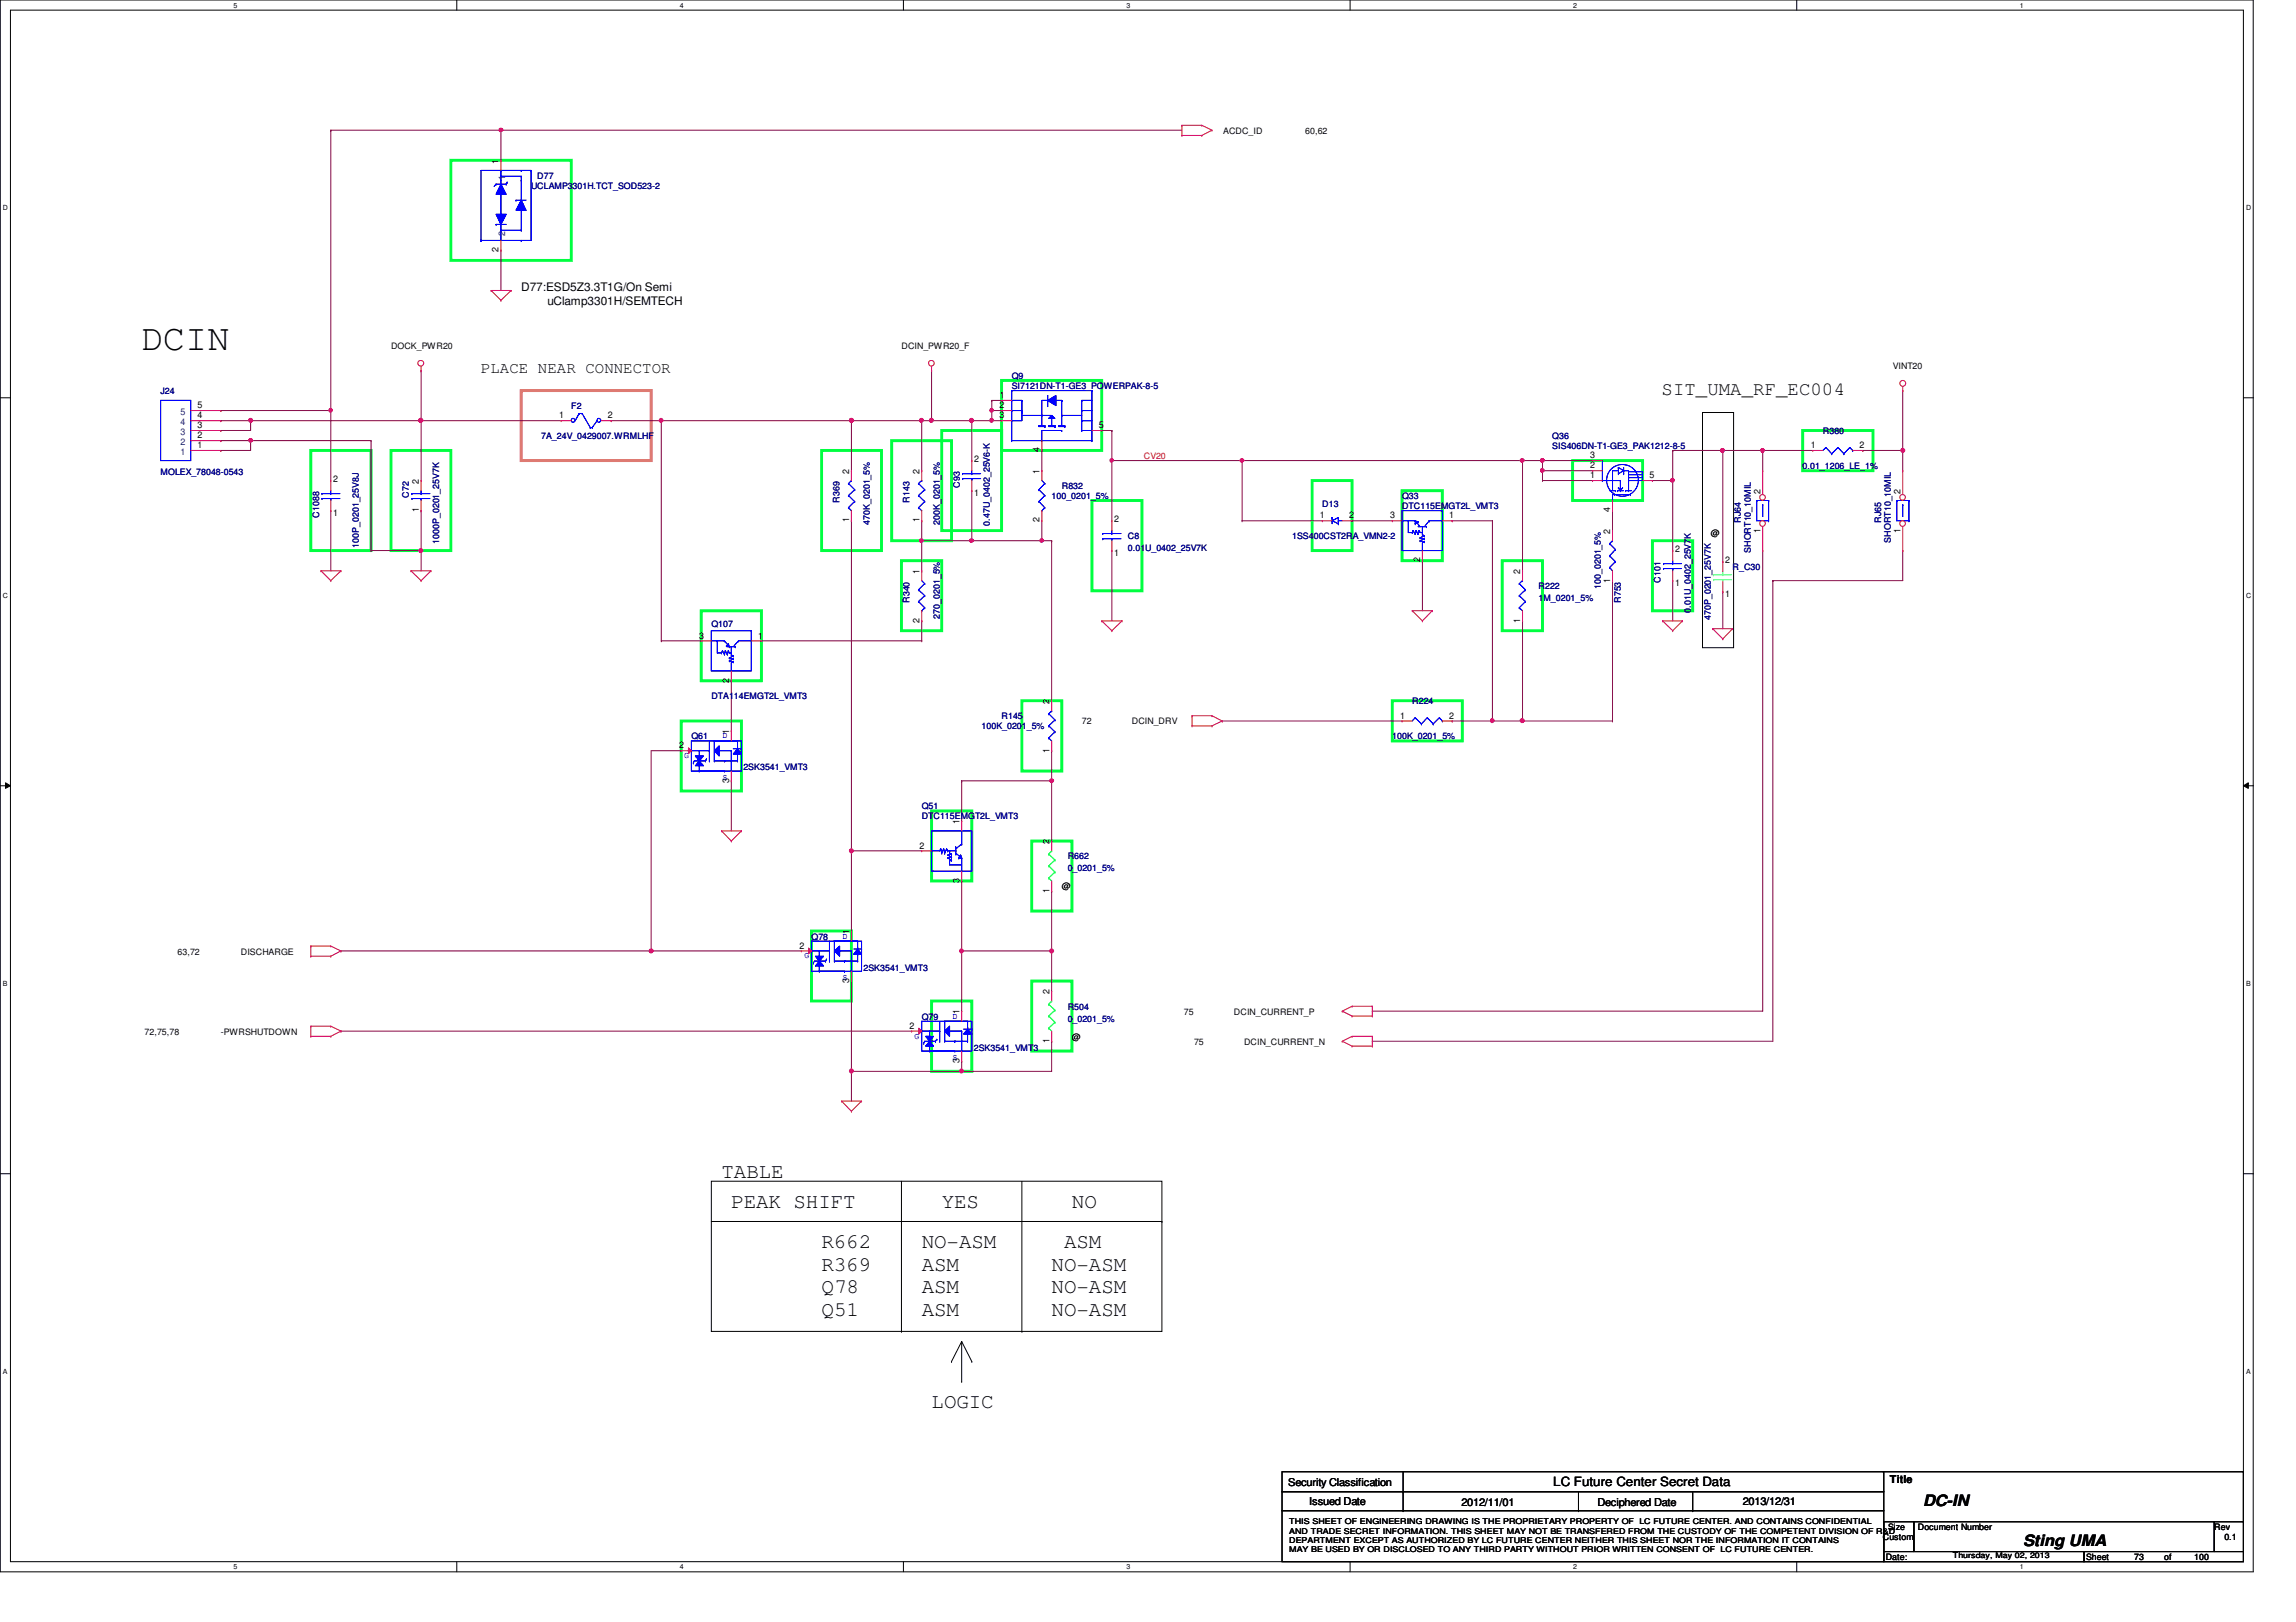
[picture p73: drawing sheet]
<svg xmlns="http://www.w3.org/2000/svg" width="297mm" height="210mm" viewBox="0 0 297 210" stroke-linecap="round" stroke-linejoin="round" font-family="sans-serif">
<defs><g id="words">
<text font-size="4.8" x="18.2" y="45.3">DCIN</text>
<g font-size="2.7">
<text x="93.3" y="152.4">TABLE</text>
<text x="94.6" y="156.3">PEAK SHIFT</text>
<text x="106.3" y="161.5">R662</text>
<text x="119.2" y="161.5">NO-ASM</text>
<text x="121.8" y="156.3">YES</text>
<text x="137.7" y="161.5">ASM</text>
<text x="138.7" y="156.3">NO</text>
<text x="106.3" y="164.4">R369</text>
<text x="106.3" y="167.3">Q78</text>
<text x="119.2" y="164.4">ASM</text>
<text x="119.2" y="167.3">ASM</text>
<text x="136.1" y="164.4">NO-ASM</text>
<text x="136.1" y="167.3">NO-ASM</text>
<text x="106.3" y="170.3">Q51</text>
<text x="119.2" y="170.3">ASM</text>
<text x="136.1" y="170.3">NO-ASM</text>
<text x="120.5" y="182.2">LOGIC</text>
</g>
<text font-size="2.5" x="215" y="51.2">SIT_UMA_RF_EC004</text>
<g font-size="2">
<text x="62.2" y="48.2">PLACE NEAR CONNECTOR</text>
<text x="248.8" y="194.9">DC-IN</text>
<text x="261.7" y="200.1">Sting UMA</text>
</g>
<text font-size="1.7" x="201" y="192.3">LC Future Center Secret Data</text>
<g font-size="1.5">
<text x="67.4" y="37.7">D77:ESD5Z3.3T1G/On Semi</text>
<text x="70.8" y="39.5">uClamp3301H/SEMTECH</text>
</g>
<g font-size="1.4">
<text x="244.5" y="191.9">Title</text>
<text x="166.7" y="192.3">Security Classification</text>
<text x="169.4" y="194.7">Issued Date</text>
<text x="189.1" y="194.9">2012/11/01</text>
<text x="206.7" y="194.9">Deciphered Date</text>
<text x="225.5" y="194.7">2013/12/31</text>
</g>
<g font-size="1.2">
<text x="64.5" y="21.2" transform="rotate(-90 64.5 21.2)">1</text>
<text x="64.5" y="32.6" transform="rotate(-90 64.5 32.6)">2</text>
<text x="25.6" y="52.8">5</text>
<text x="129.3" y="52.8">2</text>
<text x="129.3" y="51.5">1</text>
<text x="25.6" y="58">1</text>
<text x="25.6" y="56.7">2</text>
<text x="25.6" y="55.4">3</text>
<text x="25.6" y="54.1">4</text>
<text x="72.3" y="54.1">1</text>
<text x="78.7" y="54.1">2</text>
<text x="126" y="59.8">2</text>
<text x="129.3" y="54.1">3</text>
<text x="134.5" y="58.5" transform="rotate(-90 134.5 58.5)">4</text>
<text x="142.2" y="55.4">5</text>
<text x="205.7" y="59.3">3</text>
<text x="234.3" y="58">1</text>
<text x="240.6" y="58">2</text>
<text x="43.1" y="62.4">2</text>
<text x="54.2" y="62.6" transform="rotate(-90 54.2 62.6)">2</text>
<text x="109.9" y="61.3" transform="rotate(-90 109.9 61.3)">2</text>
<text x="119" y="61.3" transform="rotate(-90 119 61.3)">2</text>
<text x="126" y="64.2">1</text>
<text x="134.5" y="61.3" transform="rotate(-90 134.5 61.3)">1</text>
<text x="205.7" y="61.9">1</text>
<text x="205.7" y="60.6">2</text>
<text x="213.4" y="61.9">5</text>
<text x="227.7" y="63.9" transform="rotate(-90 227.7 63.9)">2</text>
<text x="245.9" y="63.9" transform="rotate(-90 245.9 63.9)">2</text>
<text x="43.1" y="66.8">1</text>
<text x="54.2" y="66.3" transform="rotate(-90 54.2 66.3)">1</text>
<text x="109.9" y="67.6" transform="rotate(-90 109.9 67.6)">1</text>
<text x="119" y="67.6" transform="rotate(-90 119 67.6)">1</text>
<text x="134.5" y="67.6" transform="rotate(-90 134.5 67.6)">2</text>
<text x="144.1" y="72">1</text>
<text x="144.1" y="67.5">2</text>
<text x="170.8" y="67.1">1</text>
<text x="174.5" y="67.1">2</text>
<text x="179.8" y="67.1">3</text>
<text x="187.5" y="67.1">1</text>
<text x="208.3" y="69.1" transform="rotate(-90 208.3 69.1)">2</text>
<text x="208.3" y="66.3" transform="rotate(-90 208.3 66.3)">4</text>
<text x="216.7" y="71.4">2</text>
<text x="227.7" y="68.9" transform="rotate(-90 227.7 68.9)">1</text>
<text x="245.9" y="68.9" transform="rotate(-90 245.9 68.9)">1</text>
<text x="119" y="74.3" transform="rotate(-90 119 74.3)">1</text>
<text x="183.7" y="72.8" transform="rotate(-90 183.7 72.8)">2</text>
<text x="196.7" y="74.3" transform="rotate(-90 196.7 74.3)">2</text>
<text x="208.3" y="75.4" transform="rotate(-90 208.3 75.4)">1</text>
<text x="216.7" y="75.9">1</text>
<text x="223.2" y="77.3">1</text>
<text x="223.2" y="72.9">2</text>
<text x="90.5" y="82.6">3</text>
<text x="98.1" y="82.6">1</text>
<text x="119" y="80.6" transform="rotate(-90 119 80.6)">2</text>
<text x="196.7" y="80.6" transform="rotate(-90 196.7 80.6)">1</text>
<text x="94.3" y="88.3" transform="rotate(-90 94.3 88.3)">2</text>
<text x="94.3" y="95" transform="rotate(-90 94.3 95)">1</text>
<text x="135.8" y="91.1" transform="rotate(-90 135.8 91.1)">2</text>
<text x="181.1" y="93">1</text>
<text x="187.5" y="93">2</text>
<text x="87.9" y="96.9">2</text>
<text x="94.3" y="101.3" transform="rotate(-90 94.3 101.3)">3</text>
<text x="135.8" y="97.4" transform="rotate(-90 135.8 97.4)">1</text>
<text x="124.1" y="106.6" transform="rotate(-90 124.1 106.6)">1</text>
<text x="119" y="109.8">2</text>
<text x="135.8" y="109.2" transform="rotate(-90 135.8 109.2)">2</text>
<text x="124.1" y="114.3" transform="rotate(-90 124.1 114.3)">3</text>
<text x="135.8" y="115.5" transform="rotate(-90 135.8 115.5)">1</text>
<text x="103.4" y="122.8">2</text>
<text x="109.9" y="120.9" transform="rotate(-90 109.9 120.9)">1</text>
<text x="109.9" y="127.2" transform="rotate(-90 109.9 127.2)">3</text>
<text x="124.1" y="131.3" transform="rotate(-90 124.1 131.3)">1</text>
<text x="135.8" y="128.7" transform="rotate(-90 135.8 128.7)">2</text>
<text x="117.7" y="133.1">2</text>
<text x="124.1" y="137.5" transform="rotate(-90 124.1 137.5)">3</text>
<text x="135.8" y="135" transform="rotate(-90 135.8 135)">1</text>
</g>
<g font-size="1.2" fill="#004080">
<text x="65.4" y="23.3" transform="rotate(-90 65.4 23.3)">1</text>
<text x="65.4" y="30.5" transform="rotate(-90 65.4 30.5)">2</text>
<text x="23.4" y="53.7">5</text>
<text x="23.4" y="58.8">1</text>
<text x="23.4" y="57.6">2</text>
<text x="23.4" y="56.3">3</text>
<text x="23.4" y="55">4</text>
</g>
<g font-size="1.1">
<text x="158.2" y="17.3">ACDC_ID</text>
<text x="168.9" y="17.3">60,62</text>
<text x="50.6" y="45.2">DOCK_PWR20</text>
<text x="116.6" y="45.2">DCIN_PWR20_F</text>
<text x="244.9" y="47.8">VINT20</text>
<text x="221.3" y="69.4">@</text>
<text x="140" y="93.7">72</text>
<text x="146.4" y="93.7">DCIN_DRV</text>
<text x="137.4" y="115.1">@</text>
<text x="23" y="123.5">63,72</text>
<text x="31.2" y="123.5">DISCHARGE</text>
<text x="153.2" y="131.3">75</text>
<text x="159.6" y="131.3">DCIN_CURRENT_P</text>
<text x="18.7" y="133.9">72,75,78</text>
<text x="28.6" y="133.9">-PWRSHUTDOWN</text>
<text x="138.7" y="134.5">@</text>
<text x="154.5" y="135.2">75</text>
<text x="160.9" y="135.2">DCIN_CURRENT_N</text>
<text x="243.6" y="199.3">Custom</text>
<text x="244" y="201.9">Date:</text>
<text x="244.3" y="198">Size</text>
<text x="248.1" y="198">Document Number</text>
<text x="269.9" y="201.9">Sheet</text>
<text x="276.1" y="201.9">73</text>
<text x="280" y="201.9">of</text>
<text x="283.9" y="201.9">100</text>
<text x="286.5" y="198">Rev</text>
<text x="287.8" y="199.3">0.1</text>
</g>
<g font-size="1.1" fill="#000080">
<text x="69.5" y="23.2">D77</text>
<text x="68.7" y="24.4">UCLAMP3301H.TCT_SOD523-2</text>
<text x="20.8" y="51">J24</text>
<text x="73.9" y="52.9">F2</text>
<text x="130.9" y="49.1">Q9</text>
<text x="130.9" y="50.3">SI7121DN-T1-GE3_POWERPAK-8-5</text>
<text x="70" y="56.8">7A_24V_0429007.WRMLHF</text>
<text x="200.8" y="56.8">Q36</text>
<text x="200.8" y="58.1">SIS406DN-T1-GE3_PAK1212-8-5</text>
<text x="235.8" y="56.2">R380</text>
<text x="20.8" y="61.5">MOLEX_78048-0543</text>
<text x="52.9" y="64.4" transform="rotate(-90 52.9 64.4)">C72</text>
<text x="108.6" y="65.1" transform="rotate(-90 108.6 65.1)">R369</text>
<text x="117.7" y="65.1" transform="rotate(-90 117.7 65.1)">R143</text>
<text x="124.2" y="63.1" transform="rotate(-90 124.2 63.1)">C93</text>
<text x="136.1" y="64.6">100_0201_5%</text>
<text x="137.4" y="63.3">R832</text>
<text x="171.1" y="65.6">D13</text>
<text x="181.4" y="64.6">Q33</text>
<text x="181.4" y="65.9">DTC115EMGT2L_VMT3</text>
<text x="233.2" y="60.7">0.01_1206_LE_1%</text>
<text x="41.3" y="67" transform="rotate(-90 41.3 67)">C1088</text>
<text x="46.4" y="70.9" transform="rotate(-90 46.4 70.9)">100P_0201_25V8J</text>
<text x="56.8" y="70.4" transform="rotate(-90 56.8 70.4)">1000P_0201_25V7K</text>
<text x="112.5" y="67.9" transform="rotate(-90 112.5 67.9)">470K_0201_5%</text>
<text x="121.6" y="67.9" transform="rotate(-90 121.6 67.9)">200K_0201_5%</text>
<text x="128.1" y="68" transform="rotate(-90 128.1 68)">0.47U_0402_25V6-K</text>
<text x="145.9" y="69.8">C8</text>
<text x="145.9" y="71.3">0.01U_0402_25V7K</text>
<text x="167.2" y="69.8">1SS400CST2RA_VMN2-2</text>
<text x="225.2" y="67.6" transform="rotate(-90 225.2 67.6)">RJ64</text>
<text x="226.5" y="71.5" transform="rotate(-90 226.5 71.5)">SHORT10_10MIL</text>
<text x="243.4" y="67.6" transform="rotate(-90 243.4 67.6)">RJ65</text>
<text x="244.6" y="70.2" transform="rotate(-90 244.6 70.2)">SHORT10_10MIL</text>
<text x="199" y="76.2">R222</text>
<text x="199" y="77.8">1M_0201_5%</text>
<text x="207.1" y="76.2" transform="rotate(-90 207.1 76.2)">100_0201_5%</text>
<text x="214.8" y="75.4" transform="rotate(-90 214.8 75.4)">C101</text>
<text x="224.2" y="73.8">R_C30</text>
<text x="92" y="81.2">Q107</text>
<text x="117.7" y="78" transform="rotate(-90 117.7 78)">R340</text>
<text x="121.6" y="80.1" transform="rotate(-90 121.6 80.1)">270_0201_5%</text>
<text x="209.7" y="78" transform="rotate(-90 209.7 78)">R753</text>
<text x="218.7" y="79.3" transform="rotate(-90 218.7 79.3)">0.01U_0402_25V7K</text>
<text x="221.3" y="80.2" transform="rotate(-90 221.3 80.2)">470P_0201_25V7K</text>
<text x="89.4" y="95.7">Q61</text>
<text x="92" y="90.5">DTA114EMGT2L_VMT3</text>
<text x="127" y="94.4">100K_0201_5%</text>
<text x="129.6" y="93.1">R145</text>
<text x="180.1" y="95.7">100K_0201_5%</text>
<text x="182.7" y="91.1">R224</text>
<text x="96.2" y="99.7">2SK3541_VMT3</text>
<text x="119.2" y="104.7">Q51</text>
<text x="119.2" y="106">DTC115EMGT2L_VMT3</text>
<text x="138.1" y="111.2">R662</text>
<text x="138.1" y="112.8">0_0201_5%</text>
<text x="105" y="121.6">Q78</text>
<text x="111.7" y="125.6">2SK3541_VMT3</text>
<text x="119.2" y="132">Q79</text>
<text x="138.1" y="130.6">R504</text>
<text x="126" y="136">2SK3541_VMT3</text>
<text x="138.1" y="132.2">0_0201_5%</text>
</g>
<text font-size="1.1" fill="#f00" x="148" y="59.4">CV20</text>
<g font-size="1.1" fill="#00f">
<text x="93.5" y="95.5">D</text>
<text x="88.5" y="98.1">G</text>
<text x="93.5" y="100.9">S</text>
<text x="104.1" y="124">G</text>
<text x="109" y="121.5">D</text>
<text x="109" y="126.8">S</text>
<text x="123.2" y="131.8">D</text>
<text x="118.3" y="134.4">G</text>
<text x="123.2" y="137.1">S</text>
</g>
<g font-size="1">
<text x="166.8" y="197.3">THIS SHEET OF ENGINEERING DRAWING IS THE PROPRIETARY PROPERTY OF LC FUTURE CENTER. AND CONTAINS CONFIDENTIAL</text>
<text x="166.8" y="198.5">AND TRADE SECRET INFORMATION. THIS SHEET MAY NOT BE TRANSFERED FROM THE CUSTODY OF THE COMPETENT DIVISION OF R&amp;D</text>
<text x="166.8" y="199.6">DEPARTMENT EXCEPT AS AUTHORIZED BY LC FUTURE CENTER NEITHER THIS SHEET NOR THE INFORMATION IT CONTAINS</text>
<text x="166.8" y="200.8">MAY BE USED BY OR DISCLOSED TO ANY THIRD PARTY WITHOUT PRIOR WRITTEN CONSENT OF LC FUTURE CENTER.</text>
<text x="252.6" y="201.7">Thursday, May 02, 2013</text>
</g>
<g font-size=".9">
<text x="30.2" y="1">5</text>
<text x="88" y="1">4</text>
<text x="145.8" y="1">3</text>
<text x="203.5" y="1">2</text>
<text x="261.3" y="1">1</text>
<text x=".4" y="27.2">D</text>
<text x="290.6" y="27.2">D</text>
<text x=".4" y="77.3">C</text>
<text x="290.6" y="77.3">C</text>
<text x=".4" y="127.6">B</text>
<text x="290.6" y="127.6">B</text>
<text x=".4" y="177.8">A</text>
<text x="290.6" y="177.8">A</text>
<text x="30.2" y="203.1">5</text>
<text x="88" y="203.1">4</text>
<text x="145.8" y="203.1">3</text>
<text x="203.5" y="203.1">2</text>
<text x="261.3" y="203.1">1</text>
</g>
</g></defs>
<path d="M0 0h291.5v203.4h-291.5zM1.4 1.3h288.8v200.8h-288.8z" fill="none" stroke="#000" stroke-width=".13"/>
<g fill="#fff">
<path d="M30.2 .2h.5v1h-.5z"/>
<path d="M30.2 202.3h.5v1h-.5z"/>
</g>
<path d="M59.1 0v1.3M59.1 202.1v1.3" fill="none" stroke="#000" stroke-width=".13"/>
<g fill="#fff">
<path d="M88 .2h.5v1h-.5z"/>
<path d="M88 202.3h.5v1h-.5z"/>
</g>
<path d="M116.9 0v1.3M116.9 202.1v1.3" fill="none" stroke="#000" stroke-width=".13"/>
<g fill="#fff">
<path d="M145.7 .2h.6v1h-.6z"/>
<path d="M145.7 202.3h.6v1h-.6z"/>
</g>
<path d="M174.7 0v1.3M174.7 202.1v1.3" fill="none" stroke="#000" stroke-width=".13"/>
<g fill="#fff">
<path d="M203.5 .2h.5v1h-.5z"/>
<path d="M203.5 202.3h.5v1h-.5z"/>
</g>
<path d="M232.4 0v1.3M232.4 202.1v1.3" fill="none" stroke="#000" stroke-width=".13"/>
<g fill="#fff">
<path d="M261.3 .2h.5v1h-.5z"/>
<path d="M261.3 202.3h.5v1h-.5z"/>
<path d="M.4 26.4h.6v1h-.6z"/>
<path d="M290.6 26.4h.6v1h-.6z"/>
<path d="M.4 76.5h.6v1.1h-.6z"/>
<path d="M290.6 76.5h.6v1.1h-.6z"/>
</g>
<path d="M0 51.5h1.4M290.2 51.5h1.3" fill="none" stroke="#000" stroke-width=".13"/>
<g fill="#fff">
<path d="M.4 126.7h.6v1.1h-.6z"/>
<path d="M290.6 126.7h.6v1.1h-.6z"/>
</g>
<path d="M0 101.7h1.4M.7 101.3l.7 .4-.7 .3zM290.2 101.7l.7-.4v.7zM290.2 101.7h1.3" fill="none" stroke="#000" stroke-width=".13"/>
<path d="M.7 101.3l.7 .4-.7 .3zM290.2 101.7l.7-.4v.7z" fill="#000"/>
<g fill="#fff">
<path d="M.4 177h.5v1h-.5z"/>
<path d="M290.6 177h.5v1h-.5z"/>
</g>
<g fill="none" stroke="#000" stroke-width=".13">
<path d="M220.3 53.4h4v30.4h-4zM0 151.9h1.4M92 152.9h58.3v19.4h-58.3zM92 158.1h58.3M116.6 152.9v19.4M132.2 152.9v19.4M150.3 158.1h.1M290.2 151.9h1.3M116.6 172.3h.1M123.1 176.2h.1M124.4 178.8h.1M124.4 173.6v5.2"/>
<path d="M124.4 173.6l-1.3 2.6M124.4 173.6l1.3 2.6M125.7 176.2h.1M132.2 172.3h.1"/>
</g>
<g fill="none" stroke="#00ff40" stroke-width=".38">
<path d="M58.3 20.7h15.6v13h-15.6zM40.2 58.3h7.8v12.9h-7.8zM50.6 58.3h7.7v12.9h-7.7zM106.3 58.3h7.7v12.9h-7.7zM115.4 57h7.7v13h-7.7zM121.8 55.7h7.8v13h-7.8zM129.6 49.2h12.9v9.1h-12.9zM203.5 59.6h9v5.2h-9zM233.2 55.7h9.1v5.2h-9.1zM90.7 79h7.8v9.1h-7.8zM116.6 72.6h5.2v9h-5.2zM141.3 64.8h6.4v11.7h-6.4z"/>
<path d="M169.8 62.2h5.1v9h-5.1zM181.4 63.5h5.2v9.1h-5.2zM194.3 72.6h5.3v9h-5.3zM213.8 70h5.2v9h-5.2zM88.1 93.3h7.8v9.1h-7.8zM132.2 90.7h5.2v9.1h-5.2zM180.1 90.7h9.1v5.2h-9.1zM120.5 104.9h5.2v9.1h-5.2zM133.5 108.8h5.2v9.1h-5.2zM105 120.5h5.1v9h-5.1zM120.5 129.5h5.2v9.1h-5.2zM133.5 127h5.2v9h-5.2z"/>
</g>
<path d="M67.4 50.5h16.8v9.1h-16.8z" fill="none" stroke="#ff8040" stroke-width=".38"/>
<path d="M32.4 57h.1M32.4 57h15.6" fill="none" stroke="#800040" stroke-width=".13"/>
<circle cx="32.4" cy="57" r=".25" fill="#f0f"/>
<circle cx="32.4" cy="57" r=".25" fill="none" stroke="#f0f" stroke-width=".13"/>
<g fill="none" stroke="#800040" stroke-width=".13">
<path d="M42.8 16.8h.1M42.8 16.8v45.4M28.6 58.3h.1M28.6 55.7h.1M28.6 54.4h.1M28.6 53.1h.1M28.6 54.4h3.8M28.6 53.1h14.2M32.4 57h.1M32.4 54.4h.1M32.4 54.4v1.3h-3.8M32.4 57v1.3h-3.8"/>
<path d="M42.8 53.1h.1M42.8 66.1h.1M42.8 66.1v7.8"/>
</g>
<path d="M42.6 52.9h.3l.1 .2-.1 .2h-.1h-.2z" fill-rule="evenodd" fill="#f0f"/>
<path d="M42.6 52.9h.3l.1 .2-.1 .2h-.1h-.2z" fill="none" stroke="#f0f" stroke-width=".13"/>
<path d="M42.8 16.8h.1M42.8 16.8h22M32.4 54.4h.1M32.4 54.4h22.1" fill="none" stroke="#800040" stroke-width=".13"/>
<circle cx="54.4" cy="54.4" r=".26" fill="#f0f"/>
<circle cx="54.4" cy="54.4" r=".26" fill="none" stroke="#f0f" stroke-width=".13"/>
<circle cx="32.4" cy="54.4" r=".26" fill="#f0f"/>
<circle cx="32.4" cy="54.4" r=".26" fill="none" stroke="#f0f" stroke-width=".13"/>
<path d="M48 57h.1M48 57v14.2M54.5 54.4h.1M54.5 54.4v7.8M79.1 54.4h.1M79.1 54.4h6.5M128.3 51.8h.1M128.3 53.1h.1M128.3 51.8h1.3M128.3 53.1v1.3M54.5 71.2h.1M54.5 71.2v2.7" fill="none" stroke="#800040" stroke-width=".13"/>
<path d="M128.1 52.9h.3l.1 .2-.1 .2h-.1h-.2z" fill-rule="evenodd" fill="#f0f"/>
<path d="M128.1 52.9h.3l.1 .2-.1 .2h-.1h-.2z" fill="none" stroke="#f0f" stroke-width=".13"/>
<path d="M85.6 54.4h.1M85.6 54.4h24.5M85.6 54.4v28.5M128.3 54.4h.1M128.3 53.1h.1M128.3 51.8h.1M128.3 54.4h1.3M128.3 53.1h1.3M128.3 51.8v1.3M85.6 82.9h.1M85.6 82.9h5.1" fill="none" stroke="#800040" stroke-width=".13"/>
<circle cx="110.1" cy="54.4" r=".26" fill="#f0f"/>
<circle cx="110.1" cy="54.4" r=".26" fill="none" stroke="#f0f" stroke-width=".13"/>
<path d="M85.4 54.2l.1-.1 .2 .2v.3l-.2 .1-.1-.1z" fill-rule="evenodd" fill="#f0f"/>
<path d="M85.4 54.2l.1-.1 .2 .2v.3l-.2 .1-.1-.1z" fill="none" stroke="#f0f" stroke-width=".13"/>
<path d="M125.7 54.4h.1M125.7 54.4v5.2M125.7 54.4h2.6M94.6 88.1h.1M94.6 88.1v6.5" fill="none" stroke="#800040" stroke-width=".13"/>
<path d="M128.1 54.2l.2-.1 .2 .2-.1 .3-.1 .1-.2-.1z" fill-rule="evenodd" fill="#f0f"/>
<path d="M128.1 54.2l.2-.1 .2 .2-.1 .3-.1 .1-.2-.1z" fill="none" stroke="#f0f" stroke-width=".13"/>
<circle cx="125.7" cy="54.4" r=".26" fill="#f0f"/>
<circle cx="125.7" cy="54.4" r=".26" fill="none" stroke="#f0f" stroke-width=".13"/>
<path d="M119.2 54.4h.1M119.2 54.4v6.5M120.5 54.4h.1M120.5 54.4h5.2M125.7 63.5h.1M125.7 63.5v6.5" fill="none" stroke="#800040" stroke-width=".13"/>
<path d="M120.3 54.2l.2-.1 .2 .2v.3l-.2 .1-.2-.1z" fill-rule="evenodd" fill="#f0f"/>
<path d="M120.3 54.2l.2-.1 .2 .2v.3l-.2 .1-.2-.1z" fill="none" stroke="#f0f" stroke-width=".13"/>
<path d="M119.2 70h.1M119.2 70v3.9" fill="none" stroke="#800040" stroke-width=".13"/>
<circle cx="119.2" cy="69.9" r=".25" fill="#f0f"/>
<circle cx="119.2" cy="69.9" r=".25" fill="none" stroke="#f0f" stroke-width=".13"/>
<path d="M110.1 54.4h.1M110.1 54.4v6.5M119.2 70h.1M119.2 70h6.5M119.2 80.3h.1M119.2 80.3v2.6M110.1 110.1h.1M110.1 110.1v10.4" fill="none" stroke="#800040" stroke-width=".13"/>
<circle cx="110.1" cy="110.1" r=".26" fill="#f0f"/>
<circle cx="110.1" cy="110.1" r=".26" fill="none" stroke="#f0f" stroke-width=".13"/>
<path d="M136.1 70h.1M136.1 70v20.7M110.1 110.1h.1M110.1 110.1h9.1M136.1 101h.1M136.1 101v7.8M84.2 123.1h.1M84.2 123.1h19.5M110.1 138.6h.1M110.1 138.6v3.9M124.4 123.1h.1M124.4 123.1v7.8" fill="none" stroke="#800040" stroke-width=".13"/>
<circle cx="136.1" cy="101" r=".25" fill="#f0f"/>
<circle cx="136.1" cy="101" r=".25" fill="none" stroke="#f0f" stroke-width=".13"/>
<path d="M124.4 101h.1M124.4 101v5.3M124.4 101h11.7M136.1 115.3h.1M136.1 115.3v7.8h-11.7M124.4 123.1h.1" fill="none" stroke="#800040" stroke-width=".13"/>
<circle cx="136.1" cy="123.1" r=".26" fill="#f0f"/>
<circle cx="136.1" cy="123.1" r=".26" fill="none" stroke="#f0f" stroke-width=".13"/>
<path d="M124.2 122.9l.2-.1 .2 .1-.1 .3-.1 .1-.2-.1z" fill-rule="evenodd" fill="#f0f"/>
<path d="M124.2 122.9l.2-.1 .2 .1-.1 .3-.1 .1-.2-.1z" fill="none" stroke="#f0f" stroke-width=".13"/>
<path d="M124.4 114h.1M124.4 114v9.1M124.4 138.6h.1M136.1 123.1h.1M136.1 134.7h.1M136.1 123.1v5.2M136.1 134.7v3.9h-11.7" fill="none" stroke="#800040" stroke-width=".13"/>
<path d="M124.2 138.4l.2-.1 .2 .2-.1 .3-.1 .1-.2-.1z" fill-rule="evenodd" fill="#f0f"/>
<path d="M124.2 138.4l.2-.1 .2 .2-.1 .3-.1 .1-.2-.1z" fill="none" stroke="#f0f" stroke-width=".13"/>
<path d="M64.8 16.8h.1M64.8 16.8h88.1M44.1 133.4h.1M44.1 133.4h73.8M124.4 137.3h.1M124.4 137.3v1.3" fill="none" stroke="#800040" stroke-width=".13"/>
<circle cx="64.8" cy="16.8" r=".25" fill="#f0f"/>
<circle cx="64.8" cy="16.8" r=".25" fill="none" stroke="#f0f" stroke-width=".13"/>
<path d="M143.8 59.6h.1M143.8 59.6v7.8M143.8 71.2h.1M143.8 71.2v9.1M199.6 60.9h.1M199.6 60.9v1.3" fill="none" stroke="#800040" stroke-width=".13"/>
<path d="M199.4 60.7l.1-.1 .2 .1v.3l-.2 .1-.1-.1z" fill-rule="evenodd" fill="#f0f"/>
<path d="M199.4 60.7l.1-.1 .2 .1v.3l-.2 .1-.1-.1z" fill="none" stroke="#f0f" stroke-width=".13"/>
<path d="M197 59.6h.1M197 59.6h2.6" fill="none" stroke="#800040" stroke-width=".13"/>
<path d="M199.4 59.4h.3l.1 .2-.1 .1-.2 .1-.1-.1z" fill-rule="evenodd" fill="#f0f"/>
<path d="M199.4 59.4h.3l.1 .2-.1 .1-.2 .1-.1-.1z" fill="none" stroke="#f0f" stroke-width=".13"/>
<circle cx="196.9" cy="59.6" r=".25" fill="#f0f"/>
<circle cx="196.9" cy="59.6" r=".25" fill="none" stroke="#f0f" stroke-width=".13"/>
<path d="M199.6 59.6h.1M199.6 59.6v1.3" fill="none" stroke="#800040" stroke-width=".13"/>
<path d="M199.4 59.4h.3l.1 .2-.1 .1-.2 .1-.1-.1z" fill-rule="evenodd" fill="#f0f"/>
<path d="M199.4 59.4h.3l.1 .2-.1 .1-.2 .1-.1-.1z" fill="none" stroke="#f0f" stroke-width=".13"/>
<path d="M143.8 55.7h.1M143.8 59.6h.1M143.8 55.7v3.9M143.8 59.6h16.9M160.7 59.6h.1M160.7 59.6v7.8M160.7 67.4h.1M160.7 67.4h10.4M174.9 67.4h.1M174.9 67.4h5.2" fill="none" stroke="#800040" stroke-width=".13"/>
<path d="M143.6 59.4h.4l.1 .2-.1 .1-.2 .1-.2-.1z" fill-rule="evenodd" fill="#f0f"/>
<path d="M143.6 59.4h.4l.1 .2-.1 .1-.2 .1-.2-.1z" fill="none" stroke="#f0f" stroke-width=".13"/>
<path d="M187.9 93.3h.1M187.9 93.3h5.2M197 80.3h.1M197 80.3v13" fill="none" stroke="#800040" stroke-width=".13"/>
<circle cx="196.9" cy="93.3" r=".26" fill="#f0f"/>
<circle cx="196.9" cy="93.3" r=".26" fill="none" stroke="#f0f" stroke-width=".13"/>
<path d="M197 59.6h.1M197 59.6v14.3M187.9 67.4h.1M187.9 67.4h5.2M193.1 67.4h.1M193.1 67.4v25.9M216.4 75.1h.1M216.4 75.1v5.2M197 93.3h.1M197 93.3h11.6" fill="none" stroke="#800040" stroke-width=".13"/>
<path d="M192.9 93.1l.1-.1 .3 .1-.1 .3-.2 .1-.1-.1z" fill-rule="evenodd" fill="#f0f"/>
<path d="M192.9 93.1l.1-.1 .3 .1-.1 .3-.2 .1-.1-.1z" fill="none" stroke="#f0f" stroke-width=".13"/>
<path d="M241 58.3h.1M241 58.3h5.2M193.1 93.3h.1M193.1 93.3h3.9" fill="none" stroke="#800040" stroke-width=".13"/>
<circle cx="246.2" cy="58.3" r=".26" fill="#f0f"/>
<circle cx="246.2" cy="58.3" r=".26" fill="none" stroke="#f0f" stroke-width=".13"/>
<path d="M228 58.3h.1M228 58.3h6.5M246.2 58.3h.1M246.2 58.3v2.6" fill="none" stroke="#800040" stroke-width=".13"/>
<path d="M227.9 58.1l.1-.1 .2 .2v.3h-.2h-.1z" fill-rule="evenodd" fill="#f0f"/>
<path d="M227.9 58.1l.1-.1 .2 .2v.3h-.2h-.1z" fill="none" stroke="#f0f" stroke-width=".13"/>
<g fill="none" stroke="#800040" stroke-width=".13">
<path d="M119.2 54.4h1.3M120.5 48h.1M120.5 54.4h.1M120.5 48v6.4M228 58.3h.1M228 58.3v2.6M229.4 75.1h.1M229.4 75.1v59.6h-51.9M246.2 71.2h.1M246.2 71.2v3.9h-16.8M177.5 130.9h.1M177.5 134.7h.1"/>
<path d="M177.5 130.9h50.5"/>
</g>
<circle cx="119.2" cy="54.4" r=".26" fill="#f0f"/>
<circle cx="119.2" cy="54.4" r=".26" fill="none" stroke="#f0f" stroke-width=".13"/>
<path d="M120.3 54.2l.2-.1 .2 .2v.3l-.2 .1-.2-.1z" fill-rule="evenodd" fill="#f0f"/>
<path d="M120.3 54.2l.2-.1 .2 .2v.3l-.2 .1-.2-.1z" fill="none" stroke="#f0f" stroke-width=".13"/>
<path d="M54.5 48h.1M54.5 48v6.4" fill="none" stroke="#800040" stroke-width=".13"/>
<circle cx="54.4" cy="54.4" r=".26" fill="#f0f"/>
<circle cx="54.4" cy="54.4" r=".26" fill="none" stroke="#f0f" stroke-width=".13"/>
<g fill="none" stroke="#800040" stroke-width=".13">
<path d="M28.6 57h.1M28.6 57h3.8M110.1 54.4h.1M110.1 54.4h9.1M246.2 50.5h.1M246.2 50.5v7.8M110.1 67.4h.1M110.1 67.4v42.7M119.2 67.4h.1M119.2 67.4v2.6M184 72.6h.1M184 72.6v6.4"/>
<path d="M136.1 97.2h.1M136.1 97.2v3.8M158.1 93.3h.1M158.1 93.3h23.3"/>
</g>
<circle cx="110.1" cy="54.4" r=".26" fill="#f0f"/>
<circle cx="110.1" cy="54.4" r=".26" fill="none" stroke="#f0f" stroke-width=".13"/>
<path d="M160.7 59.6h.1M160.7 59.6h36.3" fill="none" stroke="#800040" stroke-width=".13"/>
<path d="M160.5 59.4h.3l.1 .2-.1 .1-.1 .1-.2-.1z" fill-rule="evenodd" fill="#f0f"/>
<path d="M160.5 59.4h.3l.1 .2-.1 .1-.1 .1-.2-.1z" fill="none" stroke="#f0f" stroke-width=".13"/>
<path d="M222.9 58.3h.1M222.9 58.3h5.1M228 71.2h.1M228 71.2v59.7" fill="none" stroke="#800040" stroke-width=".13"/>
<circle cx="222.8" cy="58.3" r=".26" fill="#f0f"/>
<circle cx="222.8" cy="58.3" r=".26" fill="none" stroke="#f0f" stroke-width=".13"/>
<path d="M216.4 62.2h.1M216.4 62.2v9M98.5 82.9h20.7M119.2 82.9h.1" fill="none" stroke="#800040" stroke-width=".13"/>
<circle cx="216.4" cy="62.2" r=".25" fill="#f0f"/>
<circle cx="216.4" cy="62.2" r=".25" fill="none" stroke="#f0f" stroke-width=".13"/>
<path d="M48 71.2h.1M48 71.2h6.5" fill="none" stroke="#800040" stroke-width=".13"/>
<circle cx="54.4" cy="71.2" r=".26" fill="#f0f"/>
<circle cx="54.4" cy="71.2" r=".26" fill="none" stroke="#f0f" stroke-width=".13"/>
<g fill="none" stroke="#800040" stroke-width=".13">
<path d="M64.8 16.8h.1M64.8 16.8v3.9M64.8 32.4h.1M64.8 32.4v5.2M54.5 54.4h.1M54.5 54.4h18.1M199.6 59.6h.1M199.6 59.6h6.4M54.5 66.1h.1M54.5 66.1v5.1M125.7 70h9.1M134.8 70h.1"/>
<path d="M199.6 62.2h.1M199.6 60.9h.1M199.6 62.2h6.4M199.6 60.9h6.4"/>
</g>
<circle cx="125.7" cy="69.9" r=".25" fill="#f0f"/>
<circle cx="125.7" cy="69.9" r=".25" fill="none" stroke="#f0f" stroke-width=".13"/>
<path d="M134.6 69.8h.3l.1 .1-.1 .2-.2 .1-.1-.1z" fill-rule="evenodd" fill="#f0f"/>
<path d="M134.6 69.8h.3l.1 .1-.1 .2-.2 .1-.1-.1z" fill="none" stroke="#f0f" stroke-width=".13"/>
<path d="M88.1 97.2h.1M88.1 97.2h-3.9v25.9M84.2 123.1h.1" fill="none" stroke="#800040" stroke-width=".13"/>
<circle cx="84.2" cy="123.1" r=".26" fill="#f0f"/>
<circle cx="84.2" cy="123.1" r=".26" fill="none" stroke="#f0f" stroke-width=".13"/>
<path d="M94.6 101h.1M94.6 101v6.5M44.1 123.1h.1M44.1 123.1h40.1M110.1 138.6h14.3M124.4 138.6h.1" fill="none" stroke="#800040" stroke-width=".13"/>
<circle cx="110.1" cy="138.6" r=".26" fill="#f0f"/>
<circle cx="110.1" cy="138.6" r=".26" fill="none" stroke="#f0f" stroke-width=".13"/>
<g fill="none" stroke="#800040" stroke-width=".13">
<path d="M134.8 58.3v2.6M142.5 55.7h1.3M143.8 55.7h.1M216.4 58.3h.1M216.4 58.3v3.9h-2.6M216.4 58.3h6.5v14.4M134.8 60.9h.1M134.8 70h.1M134.8 67.4v2.6M134.8 70h1.3M136.1 70h.1M208.6 68.7h.1"/>
<path d="M208.6 66.1v2.6M208.6 75.1v18.2M213.8 62.2h.1M222.9 72.7h.1M222.9 76.6h.1M222.9 76.6v4.8M208.6 93.3h.1M110.1 127h.1M110.1 127v11.6"/>
</g>
<g fill="none" stroke="#f00" stroke-width=".13">
<path d="M152.9 16.2h.1M152.9 17.5h.1M152.9 16.2h2.6M152.9 16.2v1.3M152.9 17.5h2.6M155.5 16.2h.1M155.5 17.5h.1M155.5 16.2l1.3 .6M156.8 16.8h.1M156.8 16.8l-1.3 .7M63.5 37.6h.1M63.5 37.6h2.6"/>
<path d="M63.5 37.6l1.3 1.3M64.8 38.9h.1M66.1 37.6h.1M66.1 37.6l-1.3 1.3M54.5 48h.1M54.5 47.4v.6M120.5 48h.1M120.5 47.4v.6M125.7 59.6h.1M125.7 59.6v1.3M206 59.6h.1M206 59.6h1.3"/>
<path d="M246.2 50.5h.1M246.2 50v.5M41.5 73.9h.1M41.5 73.9h2.6M41.5 73.9l1.3 1.2M42.8 75.1h.1M44.1 73.9h.1M44.1 73.9l-1.3 1.2M53.2 73.9h.1M53.2 73.9h2.5M53.2 73.9l1.3 1.2M54.5 75.1h.1"/>
<path d="M55.7 73.9h.1M55.7 73.9l-1.2 1.2M125.7 63.5h.1M125.7 62.2v1.3M182.7 79h.1M182.7 79h2.6M182.7 79l1.3 1.3M185.3 79h.1M185.3 79l-1.3 1.3M206 62.2h.1M206 60.9h.1M206 62.2h1.3"/>
<path d="M206 60.9h1.3M208.6 66.1h.1M208.6 64.8v1.3M212.5 62.2h1.3M213.8 62.2h.1M142.5 80.3h.1M142.5 80.3h2.7M142.5 80.3l1.3 1.3M143.8 81.6h.1M145.2 80.3h.1M145.2 80.3l-1.4 1.3M154.2 92.6h.1"/>
<path d="M154.2 93.9h.1M154.2 92.6h2.6M154.2 92.6v1.3M154.2 93.9h2.6M156.8 92.6h.1M156.8 93.9h.1M156.8 92.6l1.3 .7M158.1 93.3h.1M158.1 93.3l-1.3 .6M184 80.3h.1M215.1 80.3h.1M215.1 80.3h2.6"/>
<path d="M215.1 80.3l1.3 1.3M216.4 81.6h.1M217.7 80.3h.1M217.7 80.3l-1.3 1.3M221.6 81.4h.1M221.6 81.4h2.6M221.6 81.4l1.3 1.3M222.9 82.7h.1M224.2 81.4h.1M224.2 81.4l-1.3 1.3M93.3 107.5h.1M93.3 107.5h2.6"/>
<path d="M93.3 107.5l1.3 1.3M94.6 108.8h.1M95.9 107.5h.1M95.9 107.5l-1.3 1.3M40.2 122.4h.1M40.2 123.7h.1M40.2 132.8h.1M40.2 134.1h.1M40.2 122.4h2.6M40.2 122.4v1.3M40.2 132.8v1.3M40.2 123.7h2.6"/>
<path d="M40.2 132.8h2.6M40.2 134.1h2.6M42.8 122.4h.1M42.8 123.7h.1M42.8 132.8h.1M42.8 134.1h.1M42.8 122.4l1.3 .7M42.8 132.8l1.3 .6M44.1 123.1h.1M44.1 133.4h.1M44.1 123.1l-1.3 .6M44.1 133.4l-1.3 .7"/>
<path d="M173.6 134.7h.1M173.6 130.9h.1M173.6 134.7l1.3 .7M173.6 130.9l1.3 .6M174.9 134.1h.1M174.9 135.4h.1M174.9 130.2h.1M174.9 131.5h.1M174.9 134.1h2.6M174.9 134.1l-1.3 .6M174.9 135.4h2.6M174.9 130.2l-1.3 .7"/>
<path d="M174.9 130.2h2.6M174.9 131.5h2.6M177.5 134.1h.1M177.5 135.4h.1M177.5 130.2h.1M177.5 131.5h.1M177.5 130.2v1.3M177.5 134.1v1.3M108.9 142.5h.1M108.9 142.5h2.6M108.9 142.5l1.2 1.3M110.1 143.8h.1"/>
<path d="M111.5 142.5h.1M111.5 142.5l-1.4 1.3"/>
<circle cx="54.4" cy="47" r=".37"/>
<circle cx="120.5" cy="47" r=".37"/>
<circle cx="246.2" cy="49.6" r=".38"/>
</g>
<g fill="none" stroke="#000" stroke-width=".13">
<path d="M165.9 190.5h77.8v2.5h-77.8zM165.9 193h77.8v2.5h-77.8zM165.9 195.5h77.8v6.6h-77.8zM181.5 193h.1M181.5 195.5h.1M181.5 190.5v5M204.2 195.5h.1M204.2 193v2.5M219 195.5h.1M219 193v2.5M243.6 190.5h46.6M243.7 196.9h3.9v3.9h-3.9z"/>
<path d="M247.6 196.9h38.9v3.9h-38.9zM286.5 196.9h3.7v3.9h-3.7zM290.2 190.5h.1M290.2 190.5v6.4M243.7 200.8h25.9v1.3h-25.9zM269.6 200.8h20.6v1.3h-20.6z"/>
</g>
<g fill="none" stroke="#00f" stroke-width=".13">
<path d="M207.3 59.6v2.6M124.5 61.3h.1M124.5 61.9h.1M124.5 61.3h2.4M124.5 61.9h2.4M125.7 61.9h.1M125.7 61.3h.1M125.7 60.9v.4M125.7 61.9v.3M207.3 62.2h.1M207.3 62.2h2.3M208.2 63.5h.8"/>
<path d="M208.6 60.9h.1M208.6 64h.1M208.6 60.9v2.6M208.6 64v.8M208.6 60.9h.8M208.6 64h2.3M208.9 64h.1M209 63.5h.1M209.2 63.5h.1M209.2 63.5h.9M209.4 60.5h.1M209.4 61.3h.1"/>
<path d="M209.4 63.1h.1M209.4 60.5v.8M209.4 60.5l.7 .4M209.4 63.1l.2 .4M209.6 62.2h.1M209.6 63.5h.1M209.6 62.2v1.3M209.9 63.1l-.3 .4M210.1 61.3h.1M210.1 60.9h.1M210.1 60.9h.6v2.6M210.1 60.5v.8"/>
<path d="M210.1 60.9l-.7 .4M210.3 63.5h.1M210.3 63.5h.8M210.7 63.5h.1M210.7 62.2h.1M210.7 61.8h.1M210.7 61.4h.1M210.7 61h.1M210.7 61.8h1.8M210.7 61.4h1.8M210.7 61h1.8M210.9 64h.1"/>
<path d="M212.5 61h.1M212.5 61v1.2h-1.8"/>
<circle cx="209.9" cy="62.2" r="2.06"/>
</g>
<path d="M122.2 133.4l.6-.6v1.3z" fill="#00f"/>
<path d="M122.2 133.4l.6-.6v1.3z" fill="none" stroke="#00f" stroke-width=".13"/>
<path d="M125.2 133.2l.5 .6h-1z" fill="#00f"/>
<g fill="none" stroke="#00f" stroke-width=".13">
<path d="M119.5 135h.1M121 134.7h.1M121 134.7h-1.4l-.1 .3M121.2 134.5h.1M121.2 134.5l-.2 .2M121.6 134.7h.1M121.6 132.2v2.5M122.2 132.2h.1M122.2 134.7h.1M122.2 132.2h3M122.2 132.2v2.5M122.2 134.7h3"/>
<path d="M122.8 133.4h.1M122.8 133.4h1.6M123.5 134.7h.1M124.4 133.4h.1M124.4 133.4v1.3M124.7 133.2h1M125.2 133.2l.5 .6h-1zM125.2 132.2h.1M125.2 132.9h.1M125.2 134.7h.1M125.2 133.8h.1M125.2 132.2v1"/>
<path d="M125.2 133.8v.9M125.7 133.2h.1"/>
</g>
<path d="M120.3 134.7l.5 .7h-1z" fill="#00f"/>
<path d="M120.3 134.7l.5 .7h-1z" fill="none" stroke="#00f" stroke-width=".13"/>
<path d="M119.8 134.1h1l-.5 .6z" fill="#00f"/>
<path d="M119.2 132.2h6.5v3.8h-6.5zM119.2 133.4h2.4M119.8 134.1h1l-.5 .6zM120.3 134.1h.1M120.3 136h.1M120.3 133.4v.7M120.3 135.4v.6M120.3 136h3.2M121.6 133.4h.1M123.5 136h.1M124.4 136h.1M124.4 134.7v1.3" fill="none" stroke="#00f" stroke-width=".13"/>
<path d="M122.2 133.4l.6-.6v1.3z" fill="#00f"/>
<path d="M122.2 133.4l.6-.6v1.3z" fill="none" stroke="#00f" stroke-width=".13"/>
<path d="M125.2 133.2l.5 .6h-1z" fill="#00f"/>
<g fill="none" stroke="#00f" stroke-width=".13">
<path d="M119.5 135h.1M121 134.7h.1M121 134.7h-1.4l-.1 .3M121.2 134.5h.1M121.2 134.5l-.2 .2M121.6 134.7h.1M121.6 132.2v2.5M122.2 132.2h.1M122.2 134.7h.1M122.2 132.2h3M122.2 132.2v2.5M122.2 134.7h3"/>
<path d="M122.8 133.4h.1M122.8 133.4h1.6M123.5 134.7h.1M124.4 133.4h.1M124.4 133.4v1.3M124.7 133.2h1M125.2 133.2l.5 .6h-1zM125.2 132.2h.1M125.2 132.9h.1M125.2 134.7h.1M125.2 133.8h.1M125.2 132.2v1"/>
<path d="M125.2 133.8v.9M125.7 133.2h.1"/>
</g>
<path d="M120.3 134.7l.5 .7h-1z" fill="#00f"/>
<path d="M120.3 134.7l.5 .7h-1z" fill="none" stroke="#00f" stroke-width=".13"/>
<path d="M119.8 134.1h1l-.5 .6z" fill="#00f"/>
<path d="M119.2 132.2h6.5v3.8h-6.5zM119.2 133.4h2.4M119.8 134.1h1l-.5 .6zM120.3 134.1h.1M120.3 136h.1M120.3 133.4v.7M120.3 135.4v.6M120.3 136h3.2M121.6 133.4h.1M123.5 136h.1M124.4 136h.1M124.4 134.7v1.3" fill="none" stroke="#00f" stroke-width=".13"/>
<path d="M118.9 133.1l.3 .3-.3 .4z" fill="#f00"/>
<path d="M117.9 133.4h.1M117.9 133.4h1.3M118.9 133.1l.3 .3-.3 .4zM124.4 130.9h.1M124.4 137.3h.1M124.4 130.9v1.3M124.4 136v1.3" fill="none" stroke="#f00" stroke-width=".13"/>
<path d="M107.9 123.1l.7-.7v1.3z" fill="#00f"/>
<path d="M107.9 123.1l.7-.7v1.3z" fill="none" stroke="#00f" stroke-width=".13"/>
<path d="M111 122.8l.5 .7h-1.1z" fill="#00f"/>
<g fill="none" stroke="#00f" stroke-width=".13">
<path d="M105.2 124.6h.1M106.8 124.4h.1M106.8 124.4h-1.4l-.2 .2M106.9 124.1h.1M106.9 124.1l-.1 .3M107.3 124.4h.1M107.3 121.8v2.6M107.9 121.8h.1M107.9 124.4h.1M107.9 121.8h3.1M107.9 121.8v2.6M107.9 124.4h3.1"/>
<path d="M108.6 123.1h.1M108.6 123.1h1.5M109.3 124.4h.1M110.1 123.1h.1M110.1 123.1v1.3M110.4 122.8h1.1M111 122.8l.5 .7h-1.1zM111 121.8h.1M111 122.6h.1M111 124.4h.1M111 123.5h.1M111 121.8v1"/>
<path d="M111 123.5v.9M111.5 122.8h.1"/>
</g>
<path d="M106 124.4l.5 .6h-1z" fill="#00f"/>
<path d="M106 124.4l.5 .6h-1z" fill="none" stroke="#00f" stroke-width=".13"/>
<path d="M105.5 123.7h1l-.5 .7z" fill="#00f"/>
<path d="M105 121.8h6.5v3.9h-6.5zM105 123.1h2.3M105.5 123.7h1l-.5 .7zM106 123.7h.1M106 125.7h.1M106 123.1v.6M106 125v.7M106 125.7h3.3M107.3 123.1h.1M109.3 125.7h.1M110.1 125.7h.1M110.1 124.4v1.3" fill="none" stroke="#00f" stroke-width=".13"/>
<path d="M107.9 123.1l.7-.7v1.3z" fill="#00f"/>
<path d="M107.9 123.1l.7-.7v1.3z" fill="none" stroke="#00f" stroke-width=".13"/>
<path d="M111 122.8l.5 .7h-1.1z" fill="#00f"/>
<g fill="none" stroke="#00f" stroke-width=".13">
<path d="M105.2 124.6h.1M106.8 124.4h.1M106.8 124.4h-1.4l-.2 .2M106.9 124.1h.1M106.9 124.1l-.1 .3M107.3 124.4h.1M107.3 121.8v2.6M107.9 121.8h.1M107.9 124.4h.1M107.9 121.8h3.1M107.9 121.8v2.6M107.9 124.4h3.1"/>
<path d="M108.6 123.1h.1M108.6 123.1h1.5M109.3 124.4h.1M110.1 123.1h.1M110.1 123.1v1.3M110.4 122.8h1.1M111 122.8l.5 .7h-1.1zM111 121.8h.1M111 122.6h.1M111 124.4h.1M111 123.5h.1M111 121.8v1"/>
<path d="M111 123.5v.9M111.5 122.8h.1"/>
</g>
<path d="M106 124.4l.5 .6h-1z" fill="#00f"/>
<path d="M106 124.4l.5 .6h-1z" fill="none" stroke="#00f" stroke-width=".13"/>
<path d="M105.5 123.7h1l-.5 .7z" fill="#00f"/>
<path d="M105 121.8h6.5v3.9h-6.5zM105 123.1h2.3M105.5 123.7h1l-.5 .7zM106 123.7h.1M106 125.7h.1M106 123.1v.6M106 125v.7M106 125.7h3.3M107.3 123.1h.1M109.3 125.7h.1M110.1 125.7h.1M110.1 124.4v1.3" fill="none" stroke="#00f" stroke-width=".13"/>
<path d="M104.6 122.7l.4 .4-.4 .3z" fill="#f00"/>
<g fill="none" stroke="#f00" stroke-width=".13">
<path d="M24.7 58.3h3.9M24.7 57h3.9M24.7 55.7h3.9M24.7 54.4h3.9M24.7 53.1h3.9M28.6 58.3h.1M28.6 57h.1M28.6 55.7h.1M28.6 54.4h.1M28.6 53.1h.1M234.5 58.3h.1M234.5 58.3h1.3"/>
<path d="M239.7 58.3h1.3M241 58.3h.1M42.8 66.1h.1M42.8 62.2h.1M42.8 62.2v1.3M42.8 64.8v1.3M110.1 67.4h.1M110.1 60.9h.1M110.1 60.9v1.3M110.1 66.1v1.3M119.2 73.9h.1M119.2 73.9v1.2"/>
<path d="M119.2 79v1.3M180.1 67.4h.1M180.1 67.4h1.3M184 72.6h.1M184 71.2v1.4M186.6 67.4h1.3M187.9 67.4h.1M197 73.9h.1M197 73.9v1.2M197 79v1.3M222.9 76.6h.1M222.9 72.7h.1"/>
<path d="M222.9 72.7v1.3M222.9 75.3v1.3M90.7 82.9h.1M90.7 82.9h1.3M94.6 88.1h.1M94.6 86.8v1.3M97.2 82.9h1.3M98.5 82.9h.1M119.2 80.3h.1M181.4 93.3h.1M181.4 93.3h1.3M186.6 93.3h1.3"/>
<path d="M187.9 93.3h.1M197 80.3h.1M119.2 110.1h.1M119.2 110.1h1.3M124.4 106.3h.1M124.4 114h.1M124.4 106.3v1.2M124.4 112.7v1.3M136.1 115.3h.1M136.1 108.8h.1M136.1 108.8v1.3M136.1 114v1.3"/>
<path d="M103.7 123.1h.1M103.7 123.1h1.3M104.6 122.7l.4 .4-.4 .3zM110.1 120.5h.1M110.1 127h.1M110.1 120.5v1.3M110.1 125.7v1.3M136.1 134.7h.1M136.1 128.3h.1M136.1 128.3v1.2M136.1 133.4v1.3"/>
</g>
<g fill="none" stroke="#00f" stroke-width=".13">
<path d="M20.8 51.8h3.9v7.8h-3.9zM236.2 57.9h.1M236.2 57.9l-.4 .4M236.2 57.9l.8 .8M237 58.7h.1M237.8 57.9h.1M237.8 57.9l-.8 .8M237.8 57.9l.7 .8M238.5 58.7h.1M239.3 57.9h.1M239.3 57.9l-.8 .8M239.3 57.9l.4 .4"/>
<path d="M239.7 58.3h.1M41.7 63.9h.1M41.7 64.5h.1M41.7 63.9h2.3M41.7 64.5h2.3M42.8 64.5h.1M42.8 63.9h.1M42.8 63.5v.4M42.8 64.5v.3M109.8 65.7h.1M109.8 64.1h.1M109.8 62.6h.1"/>
<path d="M109.8 65.7l.3 .4M109.8 64.1l.8 .8M109.8 62.6l.8 .8M110.1 62.2h.1M110.1 62.2l-.3 .4M110.6 64.9h.1M110.6 63.4h.1M110.6 64.9l-.8 .8M110.6 63.4l-.8 .7M118.8 76.3h.1M118.8 77.9h.1M118.8 76.3l.8 .8"/>
<path d="M118.8 77.9l.8 .8M119.2 79h.1M119.2 75.1l.4 .4M119.6 75.5h.1M119.6 77.1h.1M119.6 78.7h.1M119.6 75.5l-.8 .8M119.6 77.1l-.8 .8M119.6 78.7l-.4 .3M181.4 66.1h5.2v5.1h-5.2zM181.4 67.4h.1M181.4 67.4h1.7"/>
<path d="M182.2 67.4h.1M182.2 67.4v1.5h.5M182.7 68.9h.1M182.8 68.7h.1M182.8 68.7l.3 .5 .1-.5M182.8 68.7l-.1 .2M183.1 67.4h.1M183.1 67.8h.1M183.1 67.4l.6 .8M183.1 67.4l.4 .1M183.1 67.4v.4M183.2 68.7h.1"/>
<path d="M183.2 68.7l.3 .5 .1-.5M183.5 67.5h.1M183.5 68.2h1M183.5 67.5l-.4 .3M183.6 68.7h.1M183.6 68.7l.1 .2h.3M183.7 69.6h.1M183.7 70h.1M183.7 69.6l.6 .1M183.7 70l.6 .1M184 68.9h.1M184 69.2h.1"/>
<path d="M184 68.2h.1M184 71.2h.1M184 69.2l.3 .1M184 68.2v1M184.3 70.1h.1M184.3 69.3h.1M184.3 69.7h.1M184.3 70.1l-.3 .1v1M184.3 69.3l-.6 .3M184.3 69.7l-.6 .3M184.5 68.2h.1M184.9 67.4h.1"/>
<path d="M184.9 67.4h1.7M184.9 67.4l-.6 .8M196.5 78.7h.1M196.5 77.1h.1M196.5 75.5h.1M196.5 78.7l.5 .3M196.5 77.1l.9 .8M196.5 75.5l.9 .8M197 75.1h.1M197 75.1l-.5 .4M197.4 77.9h.1M197.4 76.3h.1"/>
<path d="M197.4 77.9l-.9 .8M197.4 76.3l-.9 .8M92 81.6h5.2v5.2h-5.2zM92 82.9h.1M92 82.9h1.7M92.8 82.9h.1M92.8 82.9v1.6h.5M93.3 84.5h.1M93.5 84.2h.1M93.5 84.2l.2 .6 .1-.6M93.5 84.2l-.2 .3M93.7 82.9h.1"/>
<path d="M93.7 82.9l.7 .8M93.8 84.2h.1M93.8 84.2l.3 .6 .1-.6M94 83.6h.1M94 83.6l.4 .1M94.1 83.7h1M94.2 83.3h.1M94.2 84.2h.1M94.2 83.3l-.2 .3M94.2 83.3l.2 .4M94.2 84.2l.2 .3h.2M94.4 83.7h.1"/>
<path d="M94.4 85.1h.1M94.4 85.5h.1M94.4 85.1l.5 .2M94.4 85.5l.5 .1M94.6 83.7h.1M94.6 86.8h.1M94.6 84.8h.1M94.6 84.5h.1M94.6 83.7v1.1M94.6 84.8l.3 .1M94.9 85.3h.1M94.9 84.9h.1"/>
<path d="M94.9 85.6h.1M94.9 85.6l-.3 .2v1M94.9 85.3l-.5 .2M94.9 84.9l-.5 .2M95.1 83.7h.1M95.5 82.9h.1M95.5 82.9h1.7M95.5 82.9l-.6 .8M183.1 92.9h.1M183.1 92.9l-.4 .4M183.1 92.9l.8 .8M183.9 93.7h.1"/>
<path d="M184.7 92.9h.1M184.7 92.9l-.8 .8M184.7 92.9l.7 .8M185.4 93.7h.1M186.2 92.9h.1M186.2 92.9l-.8 .8M186.2 92.9l.4 .4M186.6 93.3h.1M120.5 107.5h5.2v5.2h-5.2zM120.5 110.1h.1M121.7 109.9h.1M121.7 109.9l-.1 .2h-1.1"/>
<path d="M121.7 109.9l.1 .5M121.8 110.4h.1M122.1 109.9h.1M122.1 109.9l.1 .5M122.1 109.9l-.3 .5M122.2 110.4h.1M122.5 109.9h.1M122.5 109.9l.1 .2M122.5 109.9l-.3 .5M122.6 110.1h.1M122.6 110.1h1.1M122.8 110.1h.1"/>
<path d="M122.8 111.4h.1M122.8 110.1v.3l.3 .1M122.8 111.4v.5h1.6M123.1 110.5h.1M123.1 111.3h.1M123.1 110.9h.1M123.1 110.9l-.5 .1 .5 .3M123.1 110.5l-.5 .2 .5 .2M123.1 111.3l-.3 .1M123.7 109.6h.1M123.7 110.1h.1M123.7 109.6v1.1"/>
<path d="M123.7 110.4l.7 .6M124 111h.1M124 111h.4M124.3 110.7h.1M124.3 110.7l.1 .3M124.3 110.7l-.3 .3M124.4 112.7h.1M124.4 109.2h.1M124.4 111.9h.1M124.4 111h.1M124.4 107.5v1.7M124.4 111v1.7"/>
<path d="M124.4 109.2l-.7 .7"/>
</g>
<path d="M221.7 74.4h.1M221.7 75h.1M221.7 74.4h2.3M221.7 75h2.3M222.9 75h.1M222.9 74.4h.1M222.9 74v.4M222.9 75v.3" fill="none" stroke="#80ff80" stroke-width=".13"/>
<g fill="none" stroke="#00ff80" stroke-width=".13">
<path d="M135.7 113.6h.1M135.7 112.1h.1M135.7 110.5h.1M135.7 113.6l.4 .4M135.7 112.1l.8 .8M135.7 110.5l.8 .8M136.1 110.1h.1M136.1 110.1l-.4 .4M136.5 112.9h.1M136.5 111.3h.1M136.5 112.9l-.8 .7M136.5 111.3l-.8 .8"/>
<path d="M135.7 133.1h.1M135.7 131.5h.1M135.7 130h.1M135.7 133.1l.4 .3M135.7 131.5l.8 .8M135.7 130l.8 .7M136.1 129.5h.1M136.1 129.5l-.4 .5M136.5 132.3h.1M136.5 130.7h.1M136.5 132.3l-.8 .8M136.5 130.7l-.8 .8"/>
</g>
<path d="M135.5 51.8l1.1-.6v1.3z" fill="#00f"/>
<g fill="none" stroke="#00f" stroke-width=".13">
<path d="M130.9 53.1h.1M130.9 50.5h.1M130.9 57h.1M130.9 51.8h.1M130.9 54.4h.1M130.9 51.8h1.3M130.9 53.1h1.3M130.9 50.5v6.5M130.9 50.5h10.4M130.9 57h10.4M132.2 53.4h.1M132.2 53.3h.1"/>
<path d="M132.2 53.1h.1M132.2 51.8h.1M132.2 51.8v2.6h-1.3M132.2 53.8h3.9M134.4 55.1h.1M134.4 55.1v.1h.8M134.4 55.1h.8M134.8 53.8h.1M134.8 55.1h.1M134.8 57h.1M135.2 55.2h.1M135.2 55.1h.1"/>
<path d="M135.2 55.1v.1M135.5 51.8l1.1-.6v1.3zM135.5 52.5h.1M135.5 51.8h.1M135.5 51.2v1.3M135.5 51.8h-.7v3.3M135.7 55.1h.1M135.7 55.1v.1h.8M135.7 55.1h.8M136.1 55.1h.1M136.1 53.8h.1M136.1 53.8v1.3"/>
<path d="M136.5 55.2h.1M136.5 55.1h.1M136.5 55.1v.1M136.6 51.8h.8M137 55.1h.1M137 55.1v.1h.7M137 55.1h.7M137.4 55.7h.1M137.4 51.8h.1M137.4 53.8h.1M137.4 55.7h-2.6v1.3M137.4 53.8h2.6"/>
<path d="M137.4 51.8v3.3M137.7 55.2h.1M137.7 55.1h.1M137.7 55.1v.1M140 54.4h.1M140 53.1h.1M140 51.8h.1M140 55.7h.1M140 55.7h1.3M140 51.8h1.3M140 53.1h1.3M140 54.4h1.3"/>
<path d="M140 51.8v3.9M141.3 50.5h.1M141.3 57h.1M141.3 50.5v6.5"/>
</g>
<path d="M136.1 53.8l.4 .3h-.8z" fill="#00f"/>
<path d="M136.1 53.8l.4 .3h-.8z" fill="none" stroke="#00f" stroke-width=".13"/>
<path d="M135.5 51.8l1.1-.6v1.3z" fill="#00f"/>
<g fill="none" stroke="#00f" stroke-width=".13">
<path d="M130.9 53.1h.1M130.9 50.5h.1M130.9 57h.1M130.9 51.8h.1M130.9 54.4h.1M130.9 51.8h1.3M130.9 53.1h1.3M130.9 50.5v6.5M130.9 50.5h10.4M130.9 57h10.4M132.2 53.4h.1M132.2 53.3h.1"/>
<path d="M132.2 53.1h.1M132.2 51.8h.1M132.2 51.8v2.6h-1.3M132.2 53.8h3.9M134.4 55.1h.1M134.4 55.1v.1h.8M134.4 55.1h.8M134.8 53.8h.1M134.8 55.1h.1M134.8 57h.1M135.2 55.2h.1M135.2 55.1h.1"/>
<path d="M135.2 55.1v.1M135.5 51.8l1.1-.6v1.3zM135.5 52.5h.1M135.5 51.8h.1M135.5 51.2v1.3M135.5 51.8h-.7v3.3M135.7 55.1h.1M135.7 55.1v.1h.8M135.7 55.1h.8M136.1 55.1h.1M136.1 53.8h.1M136.1 53.8v1.3"/>
<path d="M136.5 55.2h.1M136.5 55.1h.1M136.5 55.1v.1M136.6 51.8h.8M137 55.1h.1M137 55.1v.1h.7M137 55.1h.7M137.4 55.7h.1M137.4 51.8h.1M137.4 53.8h.1M137.4 55.7h-2.6v1.3M137.4 53.8h2.6"/>
<path d="M137.4 51.8v3.3M137.7 55.2h.1M137.7 55.1h.1M137.7 55.1v.1M140 54.4h.1M140 53.1h.1M140 51.8h.1M140 55.7h.1M140 55.7h1.3M140 51.8h1.3M140 53.1h1.3M140 54.4h1.3"/>
<path d="M140 51.8v3.9M141.3 50.5h.1M141.3 57h.1M141.3 50.5v6.5"/>
</g>
<path d="M136.1 53.8l.4 .3h-.8z" fill="#00f"/>
<g fill="none" stroke="#00f" stroke-width=".13">
<path d="M62.2 31.1h.1M62.2 22.1h5.2M62.2 31.1h5.2M64.8 29.8h.1M64.8 24.6h.1M64.8 27.9h.1M64.8 23.3v4.6M64.8 29.8v1.3M67.4 22.1h.1M68.7 22.1h.1M68.7 22.1v9M136.1 53.8l.4 .3h-.8z"/>
<path d="M118.8 65.7h.1M118.8 64.1h.1M118.8 62.6h.1M118.8 65.7l.4 .4M118.8 64.1l.8 .8M118.8 62.6l.8 .8M119.2 62.2h.1M119.2 62.2l-.4 .4M119.6 64.9h.1M119.6 63.4h.1M119.6 64.9l-.8 .8M119.6 63.4l-.8 .7"/>
<path d="M135.7 95.5h.1M135.7 93.9h.1M135.7 92.4h.1M135.7 95.5l.4 .4M135.7 93.9l.8 .8M135.7 92.4l.8 .8M136.1 92h.1M136.1 92l-.4 .4M136.5 94.7h.1M136.5 93.2h.1M136.5 94.7l-.8 .8M136.5 93.2l-.8 .7"/>
</g>
<g fill="none" stroke="#f00" stroke-width=".13">
<path d="M129.6 54.4h.1M129.6 53.1h.1M129.6 51.8h.1M129.6 54.4h1.3M129.6 53.1h1.3M129.6 51.8h1.3M134.8 58.3h.1M134.8 57v1.3M141.3 55.7h1.2M142.5 55.7h.1M119.2 67.4h.1M119.2 60.9h.1"/>
<path d="M119.2 60.9v1.3M119.2 66.1v1.3M136.1 97.2h.1M136.1 90.7h.1M136.1 90.7v1.3M136.1 95.9v1.3"/>
</g>
<path d="M64.2 27.7h1.3l-.7 1.3z" fill="#00f"/>
<path d="M64.2 27.7h1.3l-.7 1.3zM64.2 29h.1M64.2 29h1.3M64.8 29.8h.1M64.8 28.5v1.3" fill="none" stroke="#00f" stroke-width=".13"/>
<path d="M64.8 23.8l.7 1.3h-1.3z" fill="#00f"/>
<path d="M64.2 23.8h.1M64.2 23.8h1.3M64.2 23.8l-.3 .3M64.8 23.8l.7 1.3h-1.3zM64.8 22.1h.1M64.8 22.1v1.2M65.5 23.8h.1M65.6 23.6h.1M65.6 23.6l-.1 .2" fill="none" stroke="#00f" stroke-width=".13"/>
<path d="M67.4 25.9l.7 1.3h-1.3z" fill="#00f"/>
<g fill="none" stroke="#00f" stroke-width=".13">
<path d="M62.2 31.1h.1M64.8 29.8h.1M64.8 22.8h.1M64.8 24.6h.1M64.8 27.9h.1M64.8 29.8h2.6M64.8 22.8h2.6M64.8 23.3v4.6M64.8 29.8v1.3M66.8 25.9h.1M66.8 25.9h1.3M67.4 25.9l.7 1.3h-1.3z"/>
<path d="M67.4 29.8h.1M67.4 23.3h.1M67.4 22.8h.1M67.4 31.1h.1M67.4 22.1h.1M67.4 22.8v3.1M67.4 27.2v2.6M68.7 22.1h.1M68.7 22.1v9h-6.5M68.7 22.1h-6.5v9"/>
</g>
<path d="M64.2 27.7h1.3l-.7 1.3z" fill="#00f"/>
<path d="M64.2 27.7h1.3l-.7 1.3zM64.2 29h.1M64.2 29h1.3M64.8 29.8h.1M64.8 28.5v1.3" fill="none" stroke="#00f" stroke-width=".13"/>
<path d="M64.8 23.8l.7 1.3h-1.3z" fill="#00f"/>
<path d="M64.2 23.8h.1M64.2 23.8h1.3M64.2 23.8l-.3 .3M64.8 23.8l.7 1.3h-1.3zM64.8 22.1h.1M64.8 22.1v1.2M65.5 23.8h.1M65.6 23.6h.1M65.6 23.6l-.1 .2" fill="none" stroke="#00f" stroke-width=".13"/>
<path d="M67.4 25.9l.7 1.3h-1.3z" fill="#00f"/>
<g fill="none" stroke="#00f" stroke-width=".13">
<path d="M62.2 31.1h.1M62.2 22.1v9M64.8 29.8h.1M64.8 22.8h.1M64.8 29.8h2.6M64.8 22.8h2.6M66.8 25.9h.1M66.8 25.9h1.3M67.4 25.9l.7 1.3h-1.3zM67.4 29.8h.1M67.4 23.3h.1M67.4 22.8h.1"/>
<path d="M67.4 31.1h.1M67.4 22.1h.1M67.4 22.8v3.1M67.4 27.2v2.6M67.4 31.1h1.3M67.4 22.1h1.3M245.4 64.8h.1M245.4 64.8v2.6h1.6M245.4 64.8h1.6M246.2 65.3h.1M246.2 65.3v1.5M247 64.8h.1"/>
<path d="M247 67.4h.1M247 64.8v2.6"/>
</g>
<path d="M64.8 20.7h.1M64.8 32.4h.1M64.8 20.7v1.4M64.8 31.1v1.3" fill="none" stroke="#f00" stroke-width=".13"/>
<circle cx="246.1" cy="67.7" r=".37" fill="#fff"/>
<g fill="none" stroke="#f00" stroke-width=".13">
<path d="M246.2 71.2h.1M246.2 68.2v3"/>
<circle cx="246.1" cy="67.7" r=".37"/>
</g>
<circle cx="246.1" cy="64.4" r=".37" fill="#fff"/>
<g fill="none" stroke="#f00" stroke-width=".13">
<path d="M246.2 60.9h.1M246.2 60.9v3.1"/>
<circle cx="246.1" cy="64.4" r=".37"/>
</g>
<path d="M92.4 97.2l.6-.7v1.3z" fill="#00f"/>
<path d="M92.4 97.2l.6-.7v1.3z" fill="none" stroke="#00f" stroke-width=".13"/>
<path d="M95.4 96.9l.5 .7h-1z" fill="#00f"/>
<g fill="none" stroke="#00f" stroke-width=".13">
<path d="M89.7 98.7h.1M91.3 98.5h.1M91.3 98.5h-1.5l-.1 .2M91.4 98.2h.1M91.4 98.2l-.1 .3M91.8 98.5h.1M91.8 95.9v2.6M92.4 95.9h.1M92.4 98.5h.1M92.4 95.9h3M92.4 95.9v2.6M92.4 98.5h3"/>
<path d="M93 97.2h.1M93 97.2h1.6M93.7 98.5h.1M94.6 97.2h.1M94.6 97.2v1.3M94.9 96.9h1M95.4 96.9l.5 .7h-1zM95.4 95.9h.1M95.4 96.6h.1M95.4 98.5h.1M95.4 97.6h.1M95.4 95.9v1"/>
<path d="M95.4 97.6v.9M95.9 96.9h.1"/>
</g>
<path d="M90.5 98.5l.5 .6h-1z" fill="#00f"/>
<path d="M90.5 98.5l.5 .6h-1z" fill="none" stroke="#00f" stroke-width=".13"/>
<path d="M90 97.8h1l-.5 .7z" fill="#00f"/>
<path d="M89.4 95.9h6.5v3.9h-6.5zM89.4 97.2h2.4M90 97.8h1l-.5 .7zM90.5 97.8h.1M90.5 99.8h.1M90.5 97.2v.6M90.5 99.1v.7M90.5 99.8h3.2M91.8 97.2h.1M93.7 99.8h.1M94.6 99.8h.1M94.6 98.5v1.3" fill="none" stroke="#00f" stroke-width=".13"/>
<path d="M92.4 97.2l.6-.7v1.3z" fill="#00f"/>
<path d="M92.4 97.2l.6-.7v1.3z" fill="none" stroke="#00f" stroke-width=".13"/>
<path d="M95.4 96.9l.5 .7h-1z" fill="#00f"/>
<g fill="none" stroke="#00f" stroke-width=".13">
<path d="M89.7 98.7h.1M91.3 98.5h.1M91.3 98.5h-1.5l-.1 .2M91.4 98.2h.1M91.4 98.2l-.1 .3M91.8 98.5h.1M91.8 95.9v2.6M92.4 95.9h.1M92.4 98.5h.1M92.4 95.9h3M92.4 95.9v2.6M92.4 98.5h3"/>
<path d="M93 97.2h.1M93 97.2h1.6M93.7 98.5h.1M94.6 97.2h.1M94.6 97.2v1.3M94.9 96.9h1M95.4 96.9l.5 .7h-1zM95.4 95.9h.1M95.4 96.6h.1M95.4 98.5h.1M95.4 97.6h.1M95.4 95.9v1"/>
<path d="M95.4 97.6v.9M95.9 96.9h.1"/>
</g>
<path d="M90.5 98.5l.5 .6h-1z" fill="#00f"/>
<path d="M90.5 98.5l.5 .6h-1z" fill="none" stroke="#00f" stroke-width=".13"/>
<path d="M90 97.8h1l-.5 .7z" fill="#00f"/>
<path d="M89.4 95.9h6.5v3.9h-6.5zM89.4 97.2h2.4M90 97.8h1l-.5 .7zM90.5 97.8h.1M90.5 99.8h.1M90.5 97.2v.6M90.5 99.1v.7M90.5 99.8h3.2M91.8 97.2h.1M93.7 99.8h.1M94.6 99.8h.1M94.6 98.5v1.3" fill="none" stroke="#00f" stroke-width=".13"/>
<path d="M89.1 96.8l.3 .4-.3 .3z" fill="#f00"/>
<g fill="none" stroke="#f00" stroke-width=".13">
<path d="M72.6 54.4h.1M72.6 54.4h1.3M77.8 54.4h1.3M79.1 54.4h.1M54.5 66.1h.1M54.5 62.2h.1M54.5 62.2v1.3M54.5 64.8v1.3M171.1 67.4h.1M171.1 67.4h1.2M173.6 67.4h1.3M174.9 67.4h.1"/>
<path d="M88.1 97.2h.1M88.1 97.2h1.3M89.1 96.8l.3 .4-.3 .3zM94.6 94.6h.1M94.6 94.6v1.3M94.6 99.8v1.2M94.6 101h.1"/>
</g>
<g fill="none" stroke="#00f" stroke-width=".13">
<path d="M74 54.2l.1-.1 .2 .2v.3l-.2 .1-.1-.1zM74.9 53.5h.1M74.9 53.5l-.5 .9M74.9 53.5h.4M75.3 53.5h.1M75.3 53.5l1.1 1.8M76.4 55.3h.1M76.4 55.3h.2M76.6 55.3h.1M77.3 54.4h.1M77.3 54.4l-.7 .9M77.3 54.2l.2-.1 .2 .2-.1 .3-.1 .1-.2-.1z"/>
<path d="M53.3 63.9h.1M53.3 64.5h.1M53.3 63.9h2.3M53.3 64.5h2.3M54.5 64.5h.1M54.5 63.9h.1M54.5 63.5v.4M54.5 64.5v.3M172.3 67.4h.1M172.3 67h.1M172.3 67.4l.8-.4v.8M172.3 67.4l.8 .4"/>
<path d="M172.3 67v.8M173.1 67.8h.1M173.1 67.4h.1M173.1 67.4h.5M227.3 64.8h.1M227.3 64.8v2.6h1.5M227.3 64.8h1.5M228 65.3h.1M228 65.3v1.5M228.8 64.8h.1M228.8 67.4h.1M228.8 64.8v2.6"/>
</g>
<circle cx="228" cy="67.7" r=".37" fill="#fff"/>
<g fill="none" stroke="#f00" stroke-width=".13">
<path d="M228 71.2h.1M228 68.2v3"/>
<circle cx="228" cy="67.7" r=".37"/>
</g>
<circle cx="228" cy="64.4" r=".37" fill="#fff"/>
<g fill="none" stroke="#f00" stroke-width=".13">
<path d="M134.8 60.9h.1M134.8 67.4h.1M134.8 60.9v1.3M134.8 66.1v1.3M143.8 71.2h.1M143.8 67.4h.1M143.8 67.4v1.3M143.8 70v1.2M208.6 75.1h.1M208.6 68.7h.1M208.6 68.7v1.3M208.6 73.9v1.2"/>
<path d="M216.4 75.1h.1M216.4 71.2h.1M216.4 71.2v1.4M216.4 73.9v1.2M228 60.9h.1M228 60.9v3.1"/>
<circle cx="228" cy="64.4" r=".37"/>
</g>
<g fill="none" stroke="#00f" stroke-width=".13">
<path d="M134.4 63.4h.1M134.4 64.9h.1M134.4 63.4l.8 .7M134.4 64.9l.8 .8M134.8 66.1h.1M134.8 62.2l.4 .4M135.2 62.6h.1M135.2 64.1h.1M135.2 65.7h.1M135.2 62.6l-.8 .8M135.2 64.1l-.8 .8M135.2 65.7l-.4 .4"/>
<path d="M142.7 69h.1M142.7 69.7h.1M142.7 69h2.3M142.7 69.7h2.3M143.8 69.7h.1M143.8 69h.1M143.8 68.7v.3M143.8 69.7v.3M208.2 73.4h.1M208.2 71.9h.1M208.2 70.4h.1M208.2 73.4l.4 .5"/>
<path d="M208.2 71.9l.8 .8M208.2 70.4l.8 .7M208.6 70h.1M208.6 70l-.4 .4M209 72.7h.1M209 71.1h.1M209 72.7l-.8 .7M209 71.1l-.8 .8M215.2 72.9h.1M215.2 73.6h.1M215.2 72.9h2.3M215.2 73.6h2.3"/>
<path d="M216.4 73.6h.1M216.4 72.9h.1M216.4 72.6v.3M216.4 73.6v.3"/>
</g>
<circle cx="32.4" cy="57" r=".25" fill="#f0f"/>
<circle cx="32.4" cy="57" r=".25" fill="none" stroke="#f0f" stroke-width=".13"/>
<path d="M42.6 52.9h.3l.1 .2-.1 .2h-.1h-.2z" fill-rule="evenodd" fill="#f0f"/>
<path d="M42.6 52.9h.3l.1 .2-.1 .2h-.1h-.2z" fill="none" stroke="#f0f" stroke-width=".13"/>
<circle cx="54.4" cy="54.4" r=".26" fill="#f0f"/>
<circle cx="54.4" cy="54.4" r=".26" fill="none" stroke="#f0f" stroke-width=".13"/>
<circle cx="32.4" cy="54.4" r=".26" fill="#f0f"/>
<circle cx="32.4" cy="54.4" r=".26" fill="none" stroke="#f0f" stroke-width=".13"/>
<path d="M128.1 52.9h.3l.1 .2-.1 .2h-.1h-.2z" fill-rule="evenodd" fill="#f0f"/>
<path d="M128.1 52.9h.3l.1 .2-.1 .2h-.1h-.2z" fill="none" stroke="#f0f" stroke-width=".13"/>
<circle cx="110.1" cy="54.4" r=".26" fill="#f0f"/>
<circle cx="110.1" cy="54.4" r=".26" fill="none" stroke="#f0f" stroke-width=".13"/>
<path d="M85.4 54.2l.1-.1 .2 .2v.3l-.2 .1-.1-.1z" fill-rule="evenodd" fill="#f0f"/>
<path d="M85.4 54.2l.1-.1 .2 .2v.3l-.2 .1-.1-.1z" fill="none" stroke="#f0f" stroke-width=".13"/>
<path d="M128.1 54.2l.2-.1 .2 .2-.1 .3-.1 .1-.2-.1z" fill-rule="evenodd" fill="#f0f"/>
<path d="M128.1 54.2l.2-.1 .2 .2-.1 .3-.1 .1-.2-.1z" fill="none" stroke="#f0f" stroke-width=".13"/>
<circle cx="125.7" cy="54.4" r=".26" fill="#f0f"/>
<circle cx="125.7" cy="54.4" r=".26" fill="none" stroke="#f0f" stroke-width=".13"/>
<path d="M120.3 54.2l.2-.1 .2 .2v.3l-.2 .1-.2-.1z" fill-rule="evenodd" fill="#f0f"/>
<path d="M120.3 54.2l.2-.1 .2 .2v.3l-.2 .1-.2-.1z" fill="none" stroke="#f0f" stroke-width=".13"/>
<circle cx="119.2" cy="69.9" r=".25" fill="#f0f"/>
<circle cx="119.2" cy="69.9" r=".25" fill="none" stroke="#f0f" stroke-width=".13"/>
<circle cx="110.1" cy="110.1" r=".26" fill="#f0f"/>
<circle cx="110.1" cy="110.1" r=".26" fill="none" stroke="#f0f" stroke-width=".13"/>
<circle cx="136.1" cy="101" r=".25" fill="#f0f"/>
<circle cx="136.1" cy="101" r=".25" fill="none" stroke="#f0f" stroke-width=".13"/>
<circle cx="136.1" cy="123.1" r=".26" fill="#f0f"/>
<circle cx="136.1" cy="123.1" r=".26" fill="none" stroke="#f0f" stroke-width=".13"/>
<path d="M124.2 122.9l.2-.1 .2 .1-.1 .3-.1 .1-.2-.1z" fill-rule="evenodd" fill="#f0f"/>
<path d="M124.2 122.9l.2-.1 .2 .1-.1 .3-.1 .1-.2-.1z" fill="none" stroke="#f0f" stroke-width=".13"/>
<path d="M124.2 138.4l.2-.1 .2 .2-.1 .3-.1 .1-.2-.1z" fill-rule="evenodd" fill="#f0f"/>
<path d="M124.2 138.4l.2-.1 .2 .2-.1 .3-.1 .1-.2-.1z" fill="none" stroke="#f0f" stroke-width=".13"/>
<circle cx="64.8" cy="16.8" r=".25" fill="#f0f"/>
<circle cx="64.8" cy="16.8" r=".25" fill="none" stroke="#f0f" stroke-width=".13"/>
<path d="M199.4 60.7l.1-.1 .2 .1v.3l-.2 .1-.1-.1z" fill-rule="evenodd" fill="#f0f"/>
<path d="M199.4 60.7l.1-.1 .2 .1v.3l-.2 .1-.1-.1z" fill="none" stroke="#f0f" stroke-width=".13"/>
<path d="M199.4 59.4h.3l.1 .2-.1 .1-.2 .1-.1-.1z" fill-rule="evenodd" fill="#f0f"/>
<path d="M199.4 59.4h.3l.1 .2-.1 .1-.2 .1-.1-.1z" fill="none" stroke="#f0f" stroke-width=".13"/>
<circle cx="196.9" cy="59.6" r=".25" fill="#f0f"/>
<circle cx="196.9" cy="59.6" r=".25" fill="none" stroke="#f0f" stroke-width=".13"/>
<path d="M199.4 59.4h.3l.1 .2-.1 .1-.2 .1-.1-.1z" fill-rule="evenodd" fill="#f0f"/>
<path d="M199.4 59.4h.3l.1 .2-.1 .1-.2 .1-.1-.1z" fill="none" stroke="#f0f" stroke-width=".13"/>
<path d="M143.6 59.4h.4l.1 .2-.1 .1-.2 .1-.2-.1z" fill-rule="evenodd" fill="#f0f"/>
<path d="M143.6 59.4h.4l.1 .2-.1 .1-.2 .1-.2-.1z" fill="none" stroke="#f0f" stroke-width=".13"/>
<circle cx="196.9" cy="93.3" r=".26" fill="#f0f"/>
<circle cx="196.9" cy="93.3" r=".26" fill="none" stroke="#f0f" stroke-width=".13"/>
<path d="M192.9 93.1l.1-.1 .3 .1-.1 .3-.2 .1-.1-.1z" fill-rule="evenodd" fill="#f0f"/>
<path d="M192.9 93.1l.1-.1 .3 .1-.1 .3-.2 .1-.1-.1z" fill="none" stroke="#f0f" stroke-width=".13"/>
<circle cx="246.2" cy="58.3" r=".26" fill="#f0f"/>
<circle cx="246.2" cy="58.3" r=".26" fill="none" stroke="#f0f" stroke-width=".13"/>
<path d="M227.9 58.1l.1-.1 .2 .2v.3h-.2h-.1z" fill-rule="evenodd" fill="#f0f"/>
<path d="M227.9 58.1l.1-.1 .2 .2v.3h-.2h-.1z" fill="none" stroke="#f0f" stroke-width=".13"/>
<circle cx="119.2" cy="54.4" r=".26" fill="#f0f"/>
<circle cx="119.2" cy="54.4" r=".26" fill="none" stroke="#f0f" stroke-width=".13"/>
<path d="M120.3 54.2l.2-.1 .2 .2v.3l-.2 .1-.2-.1z" fill-rule="evenodd" fill="#f0f"/>
<path d="M120.3 54.2l.2-.1 .2 .2v.3l-.2 .1-.2-.1z" fill="none" stroke="#f0f" stroke-width=".13"/>
<circle cx="54.4" cy="54.4" r=".26" fill="#f0f"/>
<circle cx="54.4" cy="54.4" r=".26" fill="none" stroke="#f0f" stroke-width=".13"/>
<circle cx="110.1" cy="54.4" r=".26" fill="#f0f"/>
<circle cx="110.1" cy="54.4" r=".26" fill="none" stroke="#f0f" stroke-width=".13"/>
<path d="M160.5 59.4h.3l.1 .2-.1 .1-.1 .1-.2-.1z" fill-rule="evenodd" fill="#f0f"/>
<path d="M160.5 59.4h.3l.1 .2-.1 .1-.1 .1-.2-.1z" fill="none" stroke="#f0f" stroke-width=".13"/>
<circle cx="222.8" cy="58.3" r=".26" fill="#f0f"/>
<circle cx="222.8" cy="58.3" r=".26" fill="none" stroke="#f0f" stroke-width=".13"/>
<circle cx="216.4" cy="62.2" r=".25" fill="#f0f"/>
<circle cx="216.4" cy="62.2" r=".25" fill="none" stroke="#f0f" stroke-width=".13"/>
<circle cx="54.4" cy="71.2" r=".26" fill="#f0f"/>
<circle cx="54.4" cy="71.2" r=".26" fill="none" stroke="#f0f" stroke-width=".13"/>
<circle cx="125.7" cy="69.9" r=".25" fill="#f0f"/>
<circle cx="125.7" cy="69.9" r=".25" fill="none" stroke="#f0f" stroke-width=".13"/>
<path d="M134.6 69.8h.3l.1 .1-.1 .2-.2 .1-.1-.1z" fill-rule="evenodd" fill="#f0f"/>
<path d="M134.6 69.8h.3l.1 .1-.1 .2-.2 .1-.1-.1z" fill="none" stroke="#f0f" stroke-width=".13"/>
<circle cx="84.2" cy="123.1" r=".26" fill="#f0f"/>
<circle cx="84.2" cy="123.1" r=".26" fill="none" stroke="#f0f" stroke-width=".13"/>
<circle cx="110.1" cy="138.6" r=".26" fill="#f0f"/>
<circle cx="110.1" cy="138.6" r=".26" fill="none" stroke="#f0f" stroke-width=".13"/>
<use href="#words"/>
</svg>
